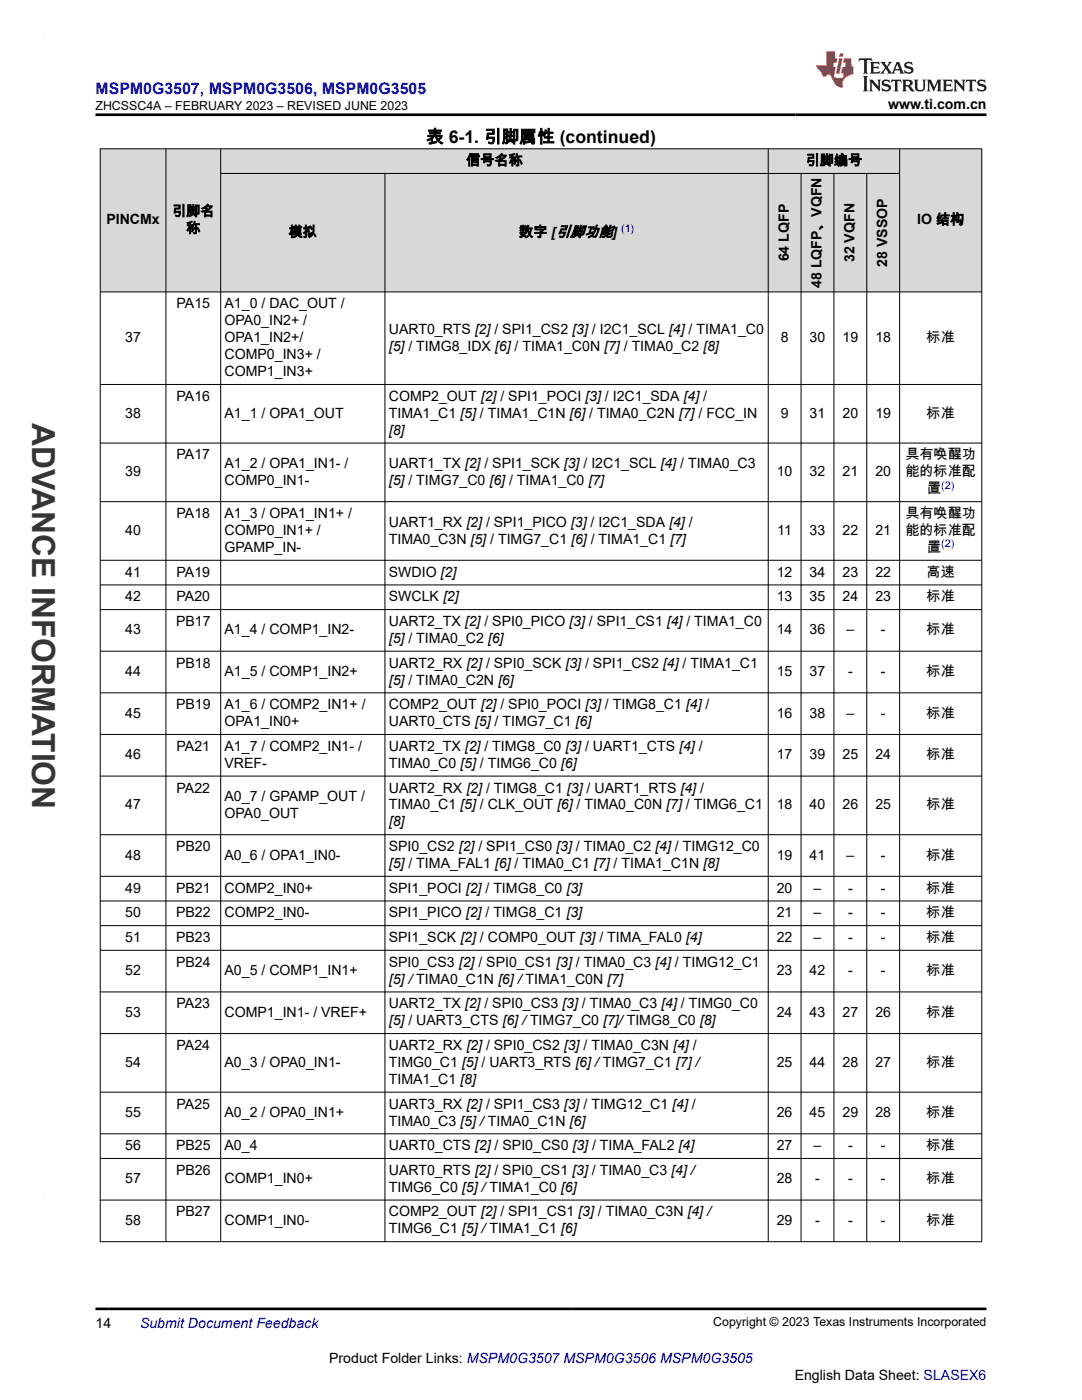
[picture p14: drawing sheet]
<svg xmlns="http://www.w3.org/2000/svg" width="216mm" height="279mm" viewBox="0 0 216 279" stroke-linecap="round" stroke-linejoin="round" font-family="sans-serif">
<defs><g id="words">
<text font-size="6.3" fill="#373435" x="6.4" y="84.5" transform="rotate(90 6.4 84.5)">ADVANCE INFORMATION</text>
<text font-size="3.5" x="85" y="28.5">表 6-1. 引脚属性 (continued)</text>
<text font-size="3.2" fill="#00f" x="19.1" y="18.7">MSPM0G3507, MSPM0G3506, MSPM0G3505</text>
<g font-size="2.8">
<text x="177.2" y="21.8">www.ti.com.cn</text>
<text x="93" y="33">信号名称</text>
<text x="160.8" y="33">引脚编号</text>
<text x="21.2" y="44.8">PINCMx</text>
<text x="34.3" y="43.1">引脚名</text>
<text x="37.2" y="46.5">称</text>
<text x="57.6" y="47.3">模拟</text>
<text x="103.6" y="47.3">数字 [引脚功能]</text>
<text x="183" y="44.8">IO 结构</text>
<text x="157.4" y="52.2" transform="rotate(-90 157.4 52.2)">64 LQFP</text>
<text x="170.5" y="52.3" transform="rotate(-90 170.5 52.3)">32 VQFN</text>
<text x="177" y="53.3" transform="rotate(-90 177 53.3)">28 VSSOP</text>
<text x="163.9" y="57.5" transform="rotate(-90 163.9 57.5)">48 LQFP、VQFN</text>
<text x="35.2" y="61.5">PA15</text>
<text x="44.8" y="61.5">A1_0 / DAC_OUT /</text>
<text x="44.8" y="64.9">OPA0_IN2+ /</text>
<text x="25" y="68.3">37</text>
<text x="44.8" y="68.3">OPA1_IN2+/</text>
<text x="44.8" y="71.7">COMP0_IN3+ /</text>
<text x="77.6" y="66.6">UART0_RTS [2]/ SPI1_CS2 [3]/ I2C1_SCL [4]/ TIMA1_C0</text>
<text x="77.6" y="70">[5]/ TIMG8_IDX [6]/ TIMA1_C0N [7]/ TIMA0_C2 [8]</text>
<text x="155.8" y="68.3">8</text>
<text x="161.6" y="68.3">30</text>
<text x="168.1" y="68.3">19</text>
<text x="174.7" y="68.3">18</text>
<text x="184.9" y="68.3">标准</text>
<text x="44.8" y="75.1">COMP1_IN3+</text>
<text x="25" y="83.4">38</text>
<text x="35.2" y="80">PA16</text>
<text x="44.8" y="83.4">A1_1 / OPA1_OUT</text>
<text x="77.6" y="80">COMP2_OUT [2]/ SPI1_POCI [3]/ I2C1_SDA [4]/</text>
<text x="77.6" y="83.4">TIMA1_C1 [5]/ TIMA1_C1N [6]/ TIMA0_C2N [7]/ FCC_IN</text>
<text x="155.8" y="83.4">9</text>
<text x="161.6" y="83.4">31</text>
<text x="168.1" y="83.4">20</text>
<text x="174.7" y="83.4">19</text>
<text x="184.9" y="83.4">标准</text>
<text x="77.6" y="86.8">[8]</text>
<text x="25" y="95.1">39</text>
<text x="35.2" y="91.7">PA17</text>
<text x="44.8" y="93.4">A1_2 / OPA1_IN1- /</text>
<text x="77.6" y="93.4">UART1_TX [2]/ SPI1_SCK [3]/ I2C1_SCL [4]/ TIMA0_C3</text>
<text x="155" y="95.1">10</text>
<text x="161.6" y="95.1">32</text>
<text x="168.1" y="95.1">21</text>
<text x="174.7" y="95.1">20</text>
<text x="180.7" y="91.7">具有唤醒功</text>
<text x="180.7" y="95.1">能的标准配</text>
<text x="44.8" y="96.8">COMP0_IN1-</text>
<text x="77.6" y="96.8">[5]/ TIMG7_C0 [6]/ TIMA1_C0 [7]</text>
<text x="185" y="98.5">置</text>
<text x="25" y="106.8">40</text>
<text x="35.2" y="103.4">PA18</text>
<text x="44.8" y="103.4">A1_3 / OPA1_IN1+ /</text>
<text x="44.8" y="106.8">COMP0_IN1+ /</text>
<text x="77.6" y="105.1">UART1_RX [2]/ SPI1_PICO [3]/ I2C1_SDA [4]/</text>
<text x="155.1" y="106.8">11</text>
<text x="161.6" y="106.8">33</text>
<text x="168.1" y="106.8">22</text>
<text x="174.7" y="106.8">21</text>
<text x="180.7" y="103.4">具有唤醒功</text>
<text x="180.7" y="106.8">能的标准配</text>
<text x="44.8" y="110.2">GPAMP_IN-</text>
<text x="77.6" y="108.5">TIMA0_C3N [5]/ TIMG7_C1 [6]/ TIMA1_C1 [7]</text>
<text x="185" y="110.2">置</text>
<text x="25" y="115.1">41</text>
<text x="35.2" y="115.1">PA19</text>
<text x="77.6" y="115.1">SWDIO [2]</text>
<text x="155" y="115.1">12</text>
<text x="161.6" y="115.1">34</text>
<text x="168.1" y="115.1">23</text>
<text x="174.7" y="115.1">22</text>
<text x="184.9" y="115.1">高速</text>
<text x="25" y="120">42</text>
<text x="35.1" y="124.9">PB17</text>
<text x="35.2" y="120">PA20</text>
<text x="77.6" y="120">SWCLK [2]</text>
<text x="77.6" y="124.9">UART2_TX [2]/ SPI0_PICO [3]/ SPI1_CS1 [4]/ TIMA1_C0</text>
<text x="155" y="120">13</text>
<text x="161.6" y="120">35</text>
<text x="168.1" y="120">24</text>
<text x="174.7" y="120">23</text>
<text x="184.9" y="120">标准</text>
<text x="25" y="126.6">43</text>
<text x="44.8" y="126.6">A1_4 / COMP1_IN2-</text>
<text x="77.6" y="128.3">[5]/ TIMA0_C2 [6]</text>
<text x="155" y="126.6">14</text>
<text x="161.6" y="126.6">36</text>
<text x="168.9" y="126.6">–</text>
<text x="175.8" y="126.6">-</text>
<text x="184.9" y="126.6">标准</text>
<text x="25" y="134.9">44</text>
<text x="35.1" y="133.2">PB18</text>
<text x="44.8" y="134.9">A1_5 / COMP1_IN2+</text>
<text x="77.6" y="133.2">UART2_RX [2]/ SPI0_SCK [3]/ SPI1_CS2 [4]/ TIMA1_C1</text>
<text x="77.6" y="136.6">[5]/ TIMA0_C2N [6]</text>
<text x="155" y="134.9">15</text>
<text x="161.6" y="134.9">37</text>
<text x="169.2" y="134.9">-</text>
<text x="175.8" y="134.9">-</text>
<text x="184.9" y="134.9">标准</text>
<text x="25" y="143.2">45</text>
<text x="35.1" y="141.5">PB19</text>
<text x="44.8" y="141.5">A1_6 / COMP2_IN1+ /</text>
<text x="77.6" y="141.5">COMP2_OUT [2]/ SPI0_POCI [3]/ TIMG8_C1 [4]/</text>
<text x="155" y="143.2">16</text>
<text x="161.6" y="143.2">38</text>
<text x="168.9" y="143.2">–</text>
<text x="175.8" y="143.2">-</text>
<text x="184.9" y="143.2">标准</text>
<text x="35.2" y="149.9">PA21</text>
<text x="44.8" y="144.9">OPA1_IN0+</text>
<text x="44.8" y="149.9">A1_7 / COMP2_IN1- /</text>
<text x="77.6" y="144.9">UART0_CTS [5]/ TIMG7_C1 [6]</text>
<text x="77.6" y="149.9">UART2_TX [2]/ TIMG8_C0 [3]/ UART1_CTS [4]/</text>
<text x="25" y="151.5">46</text>
<text x="44.8" y="153.2">VREF-</text>
<text x="77.6" y="153.2">TIMA0_C0 [5]/ TIMG6_C0 [6]</text>
<text x="155" y="151.5">17</text>
<text x="161.6" y="151.5">39</text>
<text x="168.1" y="151.5">25</text>
<text x="174.7" y="151.5">24</text>
<text x="184.9" y="151.5">标准</text>
<text x="25" y="161.5">47</text>
<text x="35.2" y="158.2">PA22</text>
<text x="44.8" y="159.9">A0_7 / GPAMP_OUT /</text>
<text x="77.6" y="158.2">UART2_RX [2]/ TIMG8_C1 [3]/ UART1_RTS [4]/</text>
<text x="77.6" y="161.5">TIMA0_C1 [5]/ CLK_OUT [6]/ TIMA0_C0N [7]/ TIMG6_C1</text>
<text x="155" y="161.5">18</text>
<text x="161.6" y="161.5">40</text>
<text x="168.1" y="161.5">26</text>
<text x="174.7" y="161.5">25</text>
<text x="184.9" y="161.5">标准</text>
<text x="44.8" y="163.2">OPA0_OUT</text>
<text x="77.6" y="164.9">[8]</text>
<text x="25" y="171.5">48</text>
<text x="35.1" y="169.9">PB20</text>
<text x="44.8" y="171.5">A0_6 / OPA1_IN0-</text>
<text x="77.6" y="169.9">SPI0_CS2 [2]/ SPI1_CS0 [3]/ TIMA0_C2 [4]/ TIMG12_C0</text>
<text x="77.6" y="173.2">[5]/ TIMA_FAL1 [6]/ TIMA0_C1 [7]/ TIMA1_C1N [8]</text>
<text x="155" y="171.5">19</text>
<text x="161.6" y="171.5">41</text>
<text x="168.9" y="171.5">–</text>
<text x="175.8" y="171.5">-</text>
<text x="184.9" y="171.5">标准</text>
<text x="25" y="178.2">49</text>
<text x="35.1" y="178.2">PB21</text>
<text x="44.8" y="178.2">COMP2_IN0+</text>
<text x="77.6" y="178.2">SPI1_POCI [2]/ TIMG8_C0 [3]</text>
<text x="155" y="178.2">20</text>
<text x="162.3" y="178.2">–</text>
<text x="169.2" y="178.2">-</text>
<text x="175.8" y="178.2">-</text>
<text x="184.9" y="178.2">标准</text>
<text x="25" y="183.1">50</text>
<text x="35.1" y="183.1">PB22</text>
<text x="44.8" y="183.1">COMP2_IN0-</text>
<text x="77.6" y="183.1">SPI1_PICO [2]/ TIMG8_C1 [3]</text>
<text x="155" y="183.1">21</text>
<text x="162.3" y="183.1">–</text>
<text x="169.2" y="183.1">-</text>
<text x="175.8" y="183.1">-</text>
<text x="184.9" y="183.1">标准</text>
<text x="25" y="188">51</text>
<text x="35.1" y="188">PB23</text>
<text x="77.6" y="188">SPI1_SCK [2]/ COMP0_OUT [3]/ TIMA_FAL0 [4]</text>
<text x="155" y="188">22</text>
<text x="162.3" y="188">–</text>
<text x="169.2" y="188">-</text>
<text x="175.8" y="188">-</text>
<text x="184.9" y="188">标准</text>
<text x="25" y="194.6">52</text>
<text x="35.1" y="192.9">PB24</text>
<text x="44.8" y="194.6">A0_5 / COMP1_IN1+</text>
<text x="77.6" y="192.9">SPI0_CS3 [2]/ SPI0_CS1 [3]/ TIMA0_C3 [4]/ TIMG12_C1</text>
<text x="77.6" y="196.3">[5] /TIMA0_C1N [6] /TIMA1_C0N [7]</text>
<text x="155" y="194.6">23</text>
<text x="161.6" y="194.6">42</text>
<text x="169.2" y="194.6">-</text>
<text x="175.8" y="194.6">-</text>
<text x="184.9" y="194.6">标准</text>
<text x="25" y="202.9">53</text>
<text x="35.2" y="201.2">PA23</text>
<text x="44.8" y="202.9">COMP1_IN1- / VREF+</text>
<text x="77.6" y="201.2">UART2_TX [2]/ SPI0_CS3 [3]/ TIMA0_C3 [4]/ TIMG0_C0</text>
<text x="155" y="202.9">24</text>
<text x="161.6" y="202.9">43</text>
<text x="168.1" y="202.9">27</text>
<text x="174.7" y="202.9">26</text>
<text x="184.9" y="202.9">标准</text>
<text x="35.2" y="209.5">PA24</text>
<text x="77.6" y="204.6">[5]/ UART3_CTS [6] /TIMG7_C0 [7]/TIMG8_C0 [8]</text>
<text x="77.6" y="209.5">UART2_RX [2]/ SPI0_CS2 [3]/ TIMA0_C3N [4]/</text>
<text x="25" y="212.9">54</text>
<text x="44.8" y="212.9">A0_3 / OPA0_IN1-</text>
<text x="77.6" y="212.9">TIMG0_C1 [5]/ UART3_RTS [6] /TIMG7_C1 [7] /</text>
<text x="155" y="212.9">25</text>
<text x="161.6" y="212.9">44</text>
<text x="168.1" y="212.9">28</text>
<text x="174.7" y="212.9">27</text>
<text x="184.9" y="212.9">标准</text>
<text x="35.2" y="221.2">PA25</text>
<text x="77.6" y="216.3">TIMA1_C1 [8]</text>
<text x="77.6" y="221.2">UART3_RX [2]/ SPI1_CS3 [3]/ TIMG12_C1 [4]/</text>
<text x="25" y="222.9">55</text>
<text x="44.8" y="222.9">A0_2 / OPA0_IN1+</text>
<text x="77.6" y="224.6">TIMA0_C3 [5] /TIMA0_C1N [6]</text>
<text x="155" y="222.9">26</text>
<text x="161.6" y="222.9">45</text>
<text x="168.1" y="222.9">29</text>
<text x="174.7" y="222.9">28</text>
<text x="184.9" y="222.9">标准</text>
<text x="25" y="229.5">56</text>
<text x="35.1" y="229.5">PB25</text>
<text x="44.8" y="229.5">A0_4</text>
<text x="77.6" y="229.5">UART0_CTS [2]/ SPI0_CS0 [3]/ TIMA_FAL2 [4]</text>
<text x="155" y="229.5">27</text>
<text x="162.3" y="229.5">–</text>
<text x="169.2" y="229.5">-</text>
<text x="175.8" y="229.5">-</text>
<text x="184.9" y="229.5">标准</text>
<text x="25" y="236.2">57</text>
<text x="35.1" y="234.5">PB26</text>
<text x="44.8" y="236.2">COMP1_IN0+</text>
<text x="77.6" y="234.5">UART0_RTS [2]/ SPI0_CS1 [3]/ TIMA0_C3 [4] /</text>
<text x="77.6" y="237.9">TIMG6_C0 [5] /TIMA1_C0 [6]</text>
<text x="155" y="236.2">28</text>
<text x="162.7" y="236.2">-</text>
<text x="169.2" y="236.2">-</text>
<text x="175.8" y="236.2">-</text>
<text x="184.9" y="236.2">标准</text>
<text x="25" y="244.5">58</text>
<text x="35.1" y="242.8">PB27</text>
<text x="44.8" y="244.5">COMP1_IN0-</text>
<text x="77.6" y="242.8">COMP2_OUT [2]/ SPI1_CS1 [3]/ TIMA0_C3N [4] /</text>
<text x="155" y="244.5">29</text>
<text x="162.7" y="244.5">-</text>
<text x="169.2" y="244.5">-</text>
<text x="175.8" y="244.5">-</text>
<text x="184.9" y="244.5">标准</text>
<text x="77.6" y="246.2">TIMG6_C1 [5] /TIMA1_C1 [6]</text>
<text x="19.1" y="265">14</text>
<text x="65.7" y="272">Product Folder Links: MSPM0G3507 MSPM0G3506 MSPM0G3505</text>
<text x="158.6" y="275.3">English Data Sheet: SLASEX6</text>
</g>
<text font-size="2.8" fill="#00f" x="27.9" y="265">Submit Document Feedback</text>
<g font-size="2.5">
<text x="19.1" y="21.9">ZHCSSC4A – FEBRUARY 2023 – REVISED JUNE 2023</text>
<text x="142.3" y="264.7">Copyright © 2023 Texas Instruments Incorporated</text>
</g>
<g font-size="2.1" fill="#00f">
<text x="123.9" y="46.3">(1)</text>
<text x="187.8" y="97.5">(2)</text>
<text x="187.8" y="109.2">(2)</text>
</g>
</g></defs>
<g fill="#d8d8d8">
<path d="M20 29.7h175.9v4.9h-175.9z" fill-rule="evenodd"/>
<path d="M20.1 29.8h12.9v28.4h-12.9z" fill-rule="evenodd"/>
<path d="M33.2 29.8h10.8v28.4h-10.8z" fill-rule="evenodd"/>
<path d="M44.1 29.8h109.1v4.8h-109.1z" fill-rule="evenodd"/>
<path d="M153.4 29.8h26.1v4.8h-26.1z" fill-rule="evenodd"/>
<path d="M179.6 29.8h16.2v28.4h-16.2z" fill-rule="evenodd"/>
<path d="M44.1 34.7h32.7v23.5h-32.7z" fill-rule="evenodd"/>
<path d="M76.9 34.7h76.3v23.5h-76.3z" fill-rule="evenodd"/>
<path d="M153.4 34.7h6.4v23.5h-6.4z" fill-rule="evenodd"/>
<path d="M159.9 34.7h6.4v23.5h-6.4z" fill-rule="evenodd"/>
<path d="M166.5 34.7h6.4v23.5h-6.4z" fill-rule="evenodd"/>
<path d="M173 34.7h6.4v23.5h-6.4z" fill-rule="evenodd"/>
</g>
<g fill="none" stroke="#000" stroke-width=".2">
<path d="M19.9 29.7h176.1M20 29.6v218.3M33.1 29.6v218.3M44 29.6v218.3M44 34.6h135.6M76.8 34.6v213.3M153.3 29.6v218.3M159.8 34.6v213.3M166.4 34.6v213.3M173 34.6v213.3M179.5 29.6v218.3M195.9 29.6v218.3"/>
<path d="M19.9 58.3h176.1M19.9 76.7h176.1M19.9 88.4h176.1M19.9 100.1h176.1M19.9 111.8h176.1M19.9 116.7h176.1M19.9 121.7h176.1M19.9 130h176.1M19.9 138.3h176.1M19.9 146.6h176.1M19.9 154.9h176.1M19.9 166.6h176.1"/>
<path d="M19.9 174.9h176.1M19.9 179.8h176.1M19.9 184.7h176.1M19.9 189.7h176.1M19.9 198h176.1M19.9 206.3h176.1M19.9 218h176.1M19.9 226.3h176.1M19.9 231.2h176.1M19.9 239.5h176.1M19.9 247.8h176.1"/>
</g>
<path d="M171.5 11.6l-.2 .6 .5-.2h.6v.1v2.2l-.2 .4h1l-.2-.4v-2.2v-.1h.5l.6 .2-.2-.6zM173.6 12.4l.2 .3v1.6l-.2 .4h1.9l.1-.6a1.08 1.08 0 0 1-1.3 .2v-.7h.6l.4 .2v-.7l-.4 .2h-.6v-.5l.2-.2a1 1 0 0 1 1 .3l-.1-.5zM175.7 12.4l.9 1.1-1 1.2h.9l-.2-.2 .5-.8 .4 .8-.2 .2h1.6l-.2-.2 .2-.5h.9l.1 .5-.1 .2h.9l-.2-.4-.8-1.9h-.5l-.9 2.1-.9-1.1 .9-1h-.8l.2 .2-.4 .6-.4-.6 .2-.2zM179 12.8l.4 1h-.7zM180.7 12.5a.65 .65 0 0 0-.2 .7 .65 .65 0 0 0 .6 .5l.6 .1 .1 .3a.79 .79 0 0 1-.7 .4 .79 .79 0 0 1-.7-.5l.1 .7 .2-.1a.93 .93 0 0 0 1.1 0 .93 .93 0 0 0 .4-.9 1.46 1.46 0 0 0-1.2-.6l-.1-.3a1.09 1.09 0 0 1 1.2 .2l-.2-.6-.1 .1-.5-.2zM172.2 15.2l.2 .4v2.2l-.2 .4h1l-.2-.4v-2.2l.2-.4zM173.4 15.9l.2 .4v1.5l-.2 .4h.8l-.3-.4 .1-1.3 1.6 1.8v-2l.2-.4h-.7l.1 .2 .1 1.1-1.2-1.3zM176.2 16a.65 .65 0 0 0-.2 .8 .65 .65 0 0 0 .6 .4l.6 .2 .1 .2a.79 .79 0 0 1-.7 .4 .79 .79 0 0 1-.7-.5l.1 .7 .2-.1a.93 .93 0 0 0 1.1 .1 .93 .93 0 0 0 .4-1 1.46 1.46 0 0 0-1.2-.5l-.1-.4a1.09 1.09 0 0 1 1.2 .2l-.1-.6-.2 .1-.5-.1zM177.9 15.9l-.1 .6a.63 .63 0 0 1 .8-.3v1.6l-.3 .4h1l-.2-.4v-1.6a.66 .66 0 0 1 .8 .3l-.1-.6zM180 15.9l.2 .4v1.5l-.2 .4h1l-.2-.2-.1-.7h.5l.1 .2a.79 .79 0 0 0 1.2 .6l-1-.9a.61 .61 0 0 0 .6-.6 .61 .61 0 0 0-.5-.7zM180.8 16.2h.1a.47 .47 0 0 1 .5 .1 .47 .47 0 0 1 .1 .5l-.1 .1-.7 .1zM182.3 15.9l.2 .2a2.27 2.27 0 0 0 .4 2 1.04 1.04 0 0 0 1.7-.7v-1.3l.2-.2h-.8l.2 .4v1.1a.6 .6 0 0 1-.6 .6 .6 .6 0 0 1-.6-.6v-1.1l.3-.4zM184.9 15.9l.2 .4v1.5l-.2 .4h.8l-.3-.4v-1.4l.9 1.9 .9-1.9v1.4l-.3 .4h1l-.2-.4v-1.5l.2-.4h-.8l-.7 1.5-.6-1.5zM188.1 15.9l.2 .4v1.5l-.2 .4h1.9l.1-.6a1.09 1.09 0 0 1-1.3 .2v-.7h.6l.4 .2v-.6l-.4 .2h-.6v-.6l.2-.1a1.01 1.01 0 0 1 1 .3l-.1-.6zM190.2 15.9l.3 .4v1.5l-.3 .4h.8l-.2-.4v-1.3l1.6 1.8v-2l.2-.4h-.7l.2 .2v1.1l-1.2-1.3zM192.8 15.9l-.1 .6a.63 .63 0 0 1 .8-.3v1.6l-.3 .4h1l-.2-.4v-1.6a.66 .66 0 0 1 .8 .3l-.1-.6zM195.2 16a.65 .65 0 0 0-.2 .8 .65 .65 0 0 0 .6 .4l.6 .2 .2 .2a.79 .79 0 0 1-.7 .4 .79 .79 0 0 1-.7-.5l.1 .7 .2-.1a.93 .93 0 0 0 1 .1 .93 .93 0 0 0 .5-1 1.46 1.46 0 0 0-1.3-.5v-.4a1.09 1.09 0 0 1 1.2 .2l-.2-.6-.2 .1-.5-.1z" fill="#231f20"/>
<path d="M164.9 10.3v2.7h-2l.1 .4 .8 1a.95 .95 0 0 0 1 .9 .59 .59 0 0 1 .5-.4 .59 .59 0 0 1 .5 .3l.4 .8a1.59 1.59 0 0 0 2.1 1.4 1.61 1.61 0 0 1 1-2.3l1-.3-.1-1.5a1.59 1.59 0 0 1-.3-1.7h-1.5l-.2 .9h.6l-.2 .9h-.5l-.2 .9v.3l.4 .1-.1 .9h-.7a.73 .73 0 0 1-1-.7l.3-1.5h-.5l.1-.9h.5l.2-.9h-.5v-1.3zM167.4 11.6l-.6 3.1h.7l.6-3.1zM167.6 10.7l-.1 .6h.7l.1-.6z" fill="#ed1c24"/>
<path d="M19.1 22.9h177.8M19.1 261.2h177.8" fill="none" stroke="#000" stroke-width=".53"/>
<path d="M8.7 6.9h.1" fill="none" stroke="#373435" stroke-width=".2"/>
<use href="#words"/>
</svg>
